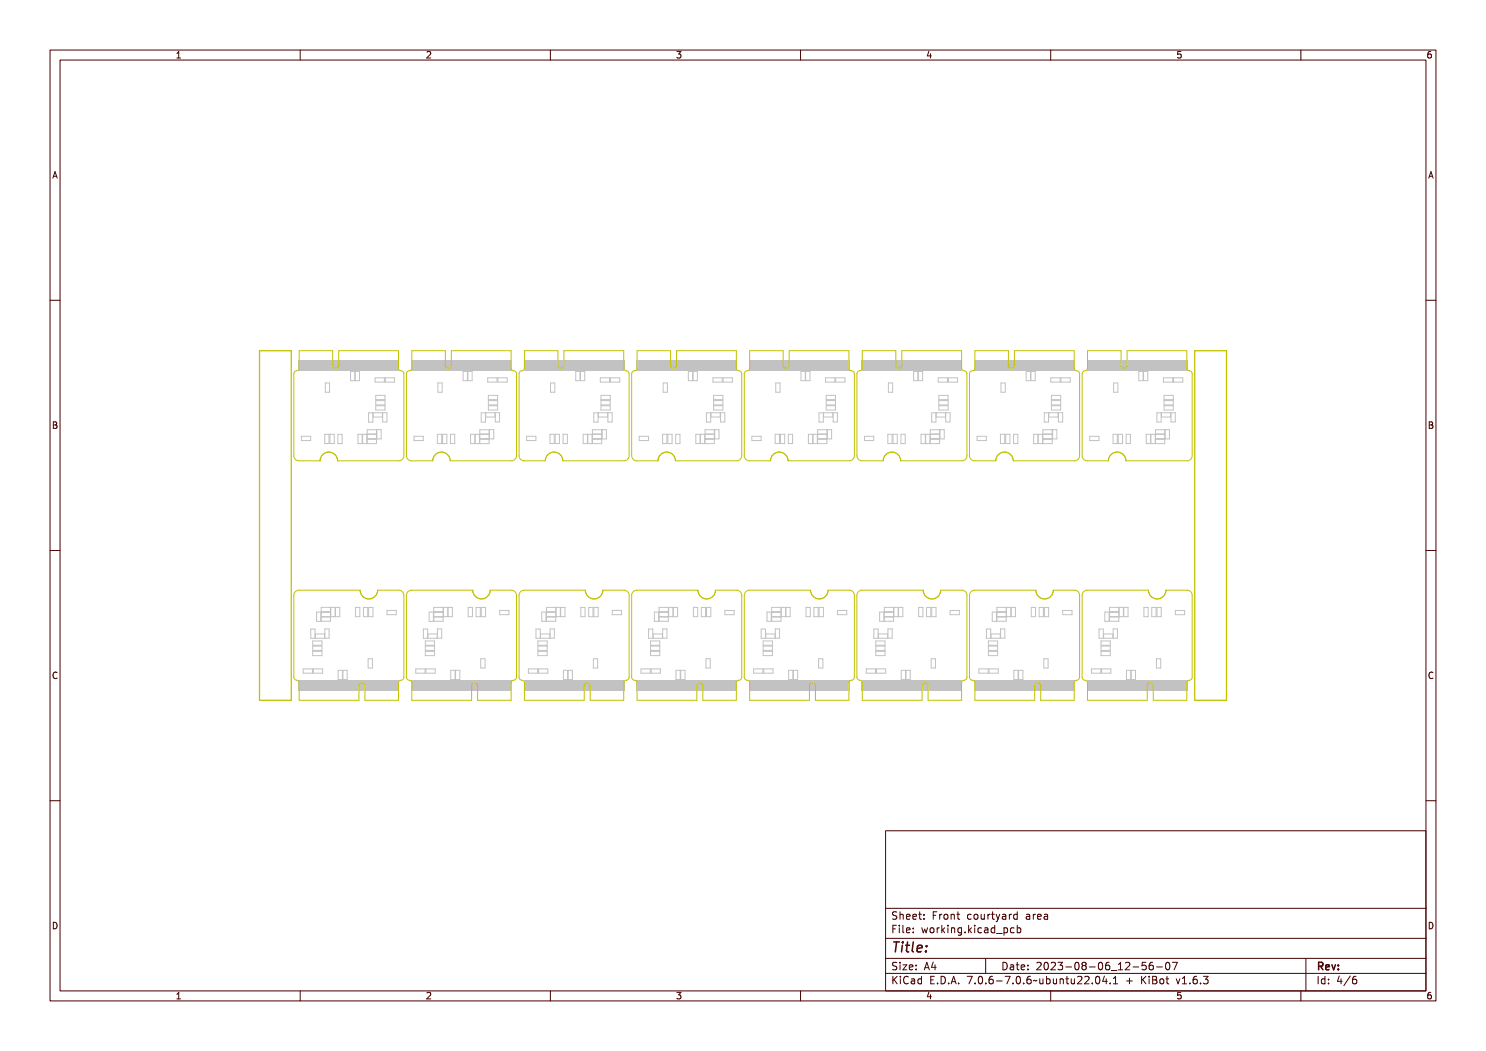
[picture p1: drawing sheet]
<svg xmlns="http://www.w3.org/2000/svg" width="297mm" height="210mm" viewBox="0 0 297 210" stroke-linecap="round" stroke-linejoin="round" font-family="sans-serif">
<defs><g id="words">
<text font-size="2.7" fill="#480000" x="178" y="190.3">Title:</text>
<g font-size="2" fill="#480000">
<text x="178" y="183.7">Sheet: Front courtyard area</text>
<text x="178" y="186.5">File: working.kicad_pcb</text>
<text x="178" y="193.9">Size: A4</text>
<text x="178" y="196.6">KiCad E.D.A. 7.0.6-7.0.6~ubuntu22.04.1 + KiBot v1.6.3</text>
<text x="200" y="193.9">Date: 2023-08-06_12-56-07</text>
<text x="263" y="196.6">Id: 4/6</text>
<text x="263" y="193.9">Rev:</text>
</g>
<g font-size="1.7" fill="#480000">
<text x="35" y="11.7">1</text>
<text x="85" y="11.7">2</text>
<text x="135" y="11.7">3</text>
<text x="185" y="11.7">4</text>
<text x="235" y="11.7">5</text>
<text x="285" y="11.7">6</text>
<text x="10.5" y="35.7">A</text>
<text x="285.5" y="35.7">A</text>
<text x="10.5" y="85.6">B</text>
<text x="285.5" y="85.6">B</text>
<text x="10.5" y="135.7">C</text>
<text x="285.5" y="135.7">C</text>
<text x="10.5" y="185.6">D</text>
<text x="285.5" y="185.6">D</text>
<text x="35" y="199.7">1</text>
<text x="85" y="199.7">2</text>
<text x="135" y="199.7">3</text>
<text x="185" y="199.7">4</text>
<text x="235" y="199.7">5</text>
<text x="285" y="199.7">6</text>
</g>
</g></defs>
<g fill="none" stroke="#c2c2c2" stroke-width=".2">
<path d="M87.5 76.5h.9v1.9h-.9zM122 75.5h1.9v.8h-1.9zM144.5 75.5h1.9v.8h-1.9zM75.1 81.1h1.8v.8h-1.8zM82.7 87.2h1.9v.8h-1.9zM95 86.8h.8v1.8h-.8zM132.4 86.8h.9v1.8h-.9zM142.1 82.5h1.8v.8h-1.8zM232.7 80.1h1.8v.8h-1.8zM62.5 129.1h1.8v.9h-1.8zM62.5 130.2h1.8v.8h-1.8zM63 126.7h1.9v.8h-1.9z"/>
<path d="M67.6 133.9h.8v1.9h-.8zM68.5 133.9h.9v1.9h-.9zM71.1 121.4h.8v1.8h-.8zM72.6 121.4h.9v1.8h-.9zM83.1 133.7h1.9v.8h-1.9zM85.1 133.7h1.9v.8h-1.9zM116.1 121.4h.8v1.8h-.8zM117.7 121.4h.8v1.8h-.8zM130.1 133.7h1.9v.8h-1.9zM130.5 126.7h1.9v.8h-1.9zM141.2 121.4h.9v1.8h-.9zM162.7 121.4h.8v1.8h-.8z"/>
<path d="M163.6 131.6h.9v1.9h-.9zM175 128.1h1.9v.8h-1.9zM183.6 121.4h.9v1.8h-.9zM186.1 131.6h.9v1.9h-.9zM207.7 121.4h.8v1.8h-.8zM219.7 125.7h.8v1.8h-.8zM220.1 128.1h1.8v.8h-1.8z"/>
</g>
<path d="M104.7 135.9h20v2h-20z" fill-rule="evenodd" fill="#c2c2c2"/>
<g fill="none" stroke="#c2c2c2" stroke-width=".2">
<path d="M75.1 79h1.8v.9h-1.8zM97.5 75.5h1.8v.8h-1.8zM155 76.5h.9v1.9h-.9zM160.1 74.2h.8v1.9h-.8zM182.6 74.2h.9v1.9h-.9zM210 75.5h1.9v.8h-1.9zM222.6 76.5h.8v1.9h-.8zM232.5 75.5h1.9v.8h-1.9zM60.2 87.2h1.9v.8h-1.9zM66 86.8h.8v1.8h-.8zM71.5 86.8h.9v1.8h-.9zM72.5 86.8h.8v1.8h-.8z"/>
<path d="M73.4 85.9h1.8v.8h-1.8zM73.4 86.8h1.8v.8h-1.8zM73.4 87.8h1.8v.8h-1.8zM96.2 82.5h.8v1.8h-.8zM105.3 87.2h1.8v.8h-1.8zM109.9 86.8h.9v1.8h-.9zM118.4 86.8h1.9v.8h-1.9zM119.6 82.5h1.8v.8h-1.8zM120.3 85.9h.9v1.8h-.9zM142.6 81.1h1.9v.8h-1.9zM150.3 87.2h1.8v.8h-1.8zM163.4 86.8h1.9v.8h-1.9z"/>
<path d="M165.4 85.9h.8v1.8h-.8zM172.8 87.2h1.8v.8h-1.8zM177.4 86.8h.9v1.8h-.9zM184.1 86.8h.8v1.8h-.8zM187.6 80.1h1.9v.8h-1.9zM187.9 85.9h.8v1.8h-.8zM189 82.5h.9v1.8h-.9zM195.3 87.2h1.8v.8h-1.8zM202.6 86.8h.8v1.8h-.8zM207.5 86.8h.9v1.8h-.9zM208.4 87.8h1.9v.8h-1.9zM210.1 81.1h1.9v.8h-1.9z"/>
<path d="M222.5 86.8h.8v1.8h-.8zM231.2 82.5h.9v1.8h-.9zM232.9 85.9h.8v1.8h-.8zM234 82.5h.9v1.8h-.9zM60.6 133.7h1.8v.8h-1.8zM62.1 125.7h.9v1.8h-.9zM64.2 122.4h1.9v.8h-1.9zM85 129.1h1.9v.9h-1.9zM85.8 122.3h.8v1.9h-.8zM87.4 125.7h.9v1.8h-.9zM89.6 121.4h.8v1.8h-.8zM90.1 133.9h.8v1.9h-.8z"/>
<path d="M96.1 131.6h.8v1.9h-.8zM107.6 133.7h1.9v.8h-1.9zM109.2 121.4h1.9v.8h-1.9zM112.6 133.9h.9v1.9h-.9zM118.7 121.4h.9v1.8h-.9zM128.1 133.7h1.9v.8h-1.9zM131.7 122.4h1.9v.8h-1.9zM131.7 123.3h1.9v.8h-1.9zM133.6 121.4h.9v1.8h-.9zM134.6 121.4h.8v1.8h-.8zM138.6 121.4h.8v1.8h-.8zM141.1 131.6h.9v1.9h-.9z"/>
<path d="M150.6 133.7h1.9v.8h-1.9zM152.5 129.1h1.9v.9h-1.9zM153.1 126.7h1.8v.8h-1.8zM154.2 121.4h1.9v.8h-1.9zM155 125.7h.8v1.8h-.8zM157.6 133.9h.9v1.9h-.9zM167.4 122h1.8v.8h-1.8zM175.2 133.7h1.8v.8h-1.8zM176.7 123.3h1.9v.8h-1.9zM179.6 121.4h.8v1.8h-.8zM180.1 133.9h.9v1.9h-.9zM206.1 121.4h.9v1.8h-.9z"/>
<path d="M212.4 122h1.9v.8h-1.9zM220.1 129.1h1.8v.9h-1.8zM220.1 130.2h1.8v.8h-1.8zM220.6 126.7h1.8v.8h-1.8zM221.8 123.3h1.8v.8h-1.8zM226.1 133.9h.8v1.9h-.8zM230.2 121.4h.9v1.8h-.9zM231.1 131.6h.9v1.9h-.9z"/>
</g>
<path d="M172.3 135.9h20v2h-20z" fill-rule="evenodd" fill="#c2c2c2"/>
<path d="M183.5 74.2h.9v1.9h-.9zM121.5 82.5h.9v1.8h-.9zM210.4 85.9h.8v1.8h-.8zM64.2 123.3h1.9v.8h-1.9zM86.7 121.4h1.9v.8h-1.9zM107.5 128.1h1.9v.8h-1.9zM112.1 121.4h.8v1.8h-.8z" fill="none" stroke="#c2c2c2" stroke-width=".2"/>
<path d="M59.7 72.1h20v2h-20z" fill-rule="evenodd" fill="#c2c2c2"/>
<path d="M187.6 79h1.9v.9h-1.9zM234.6 75.5h1.8v.8h-1.8zM180.1 86.8h.8v1.8h-.8zM211.5 82.5h.9v1.8h-.9zM225.1 86.8h.8v1.8h-.8zM63.3 122.3h.8v1.9h-.8zM129.6 125.7h.9v1.8h-.9zM198.1 126.7h1.8v.8h-1.8zM225.1 133.9h.9v1.9h-.9z" fill="none" stroke="#c2c2c2" stroke-width=".2"/>
<path d="M127.2 135.9h20v2h-20z" fill-rule="evenodd" fill="#c2c2c2"/>
<path d="M67.5 86.8h.9v1.8h-.9zM87.4 86.8h.9v1.8h-.9zM88.5 86.8h.8v1.8h-.8zM139.1 86.8h.8v1.8h-.8zM185.9 86.8h1.9v.8h-1.9zM108.3 122.3h.8v1.9h-.8zM113.6 133.9h.8v1.9h-.8zM163.7 121.4h.9v1.8h-.9zM197.5 129.1h1.9v.9h-1.9zM202.1 121.4h.9v1.8h-.9z" fill="none" stroke="#c2c2c2" stroke-width=".2"/>
<path d="M172.3 72.1h20v2h-20z" fill-rule="evenodd" fill="#c2c2c2"/>
<g fill="none" stroke="#c2c2c2" stroke-width=".2">
<path d="M71 74.2h.9v1.9h-.9zM75 75.5h1.8v.8h-1.8zM92.6 74.2h.8v1.9h-.8zM116 74.2h.9v1.9h-.9zM120.1 79h1.9v.9h-1.9zM137.6 74.2h.8v1.9h-.8zM142.6 79h1.9v.9h-1.9zM165 75.5h1.9v.8h-1.9zM187.5 75.5h1.9v.8h-1.9zM189.5 75.5h1.9v.8h-1.9zM200.1 76.5h.8v1.9h-.8zM210.1 79h1.9v.9h-1.9z"/>
<path d="M227.6 74.2h.9v1.9h-.9zM228.6 74.2h.8v1.9h-.8zM73.7 82.5h.8v1.8h-.8zM75.3 85.9h.9v1.8h-.9zM76.5 82.5h.8v1.8h-.8zM95.9 85.9h1.9v.8h-1.9zM118.4 87.8h1.9v.8h-1.9zM118.7 82.5h.8v1.8h-.8zM127.8 87.2h1.8v.8h-1.8zM140.9 85.9h1.9v.8h-1.9zM142.9 85.9h.8v1.8h-.8zM154.9 86.8h.9v1.8h-.9z"/>
<path d="M163.4 87.8h1.9v.8h-1.9zM163.4 85.9h1.9v.8h-1.9zM165.1 80.1h1.9v.8h-1.9zM165.1 81.1h1.9v.8h-1.9zM178.5 86.8h.8v1.8h-.8zM186.2 82.5h.9v1.8h-.9zM187.6 81.1h1.9v.8h-1.9zM200 86.8h.8v1.8h-.8zM217.8 87.2h1.8v.8h-1.8zM229.1 86.8h.8v1.8h-.8zM232.1 82.5h1.9v.8h-1.9zM66.1 121.4h.9v1.8h-.9z"/>
<path d="M73.6 131.6h.8v1.9h-.8zM77.4 122h1.8v.8h-1.8zM88.6 121.4h.9v1.8h-.9zM107.5 129.1h1.9v.9h-1.9zM107.5 130.2h1.9v.8h-1.9zM130 128.1h1.9v.8h-1.9zM130 129.1h1.9v.9h-1.9zM131.7 121.4h1.9v.8h-1.9zM132.5 125.7h.8v1.8h-.8zM140.2 121.4h.8v1.8h-.8zM144.9 122h1.8v.8h-1.8zM154.2 123.3h1.9v.8h-1.9z"/>
<path d="M175 129.1h1.9v.9h-1.9zM175.8 122.3h.9v1.9h-.9zM177.5 125.7h.8v1.8h-.8zM186.2 121.4h.9v1.8h-.9zM197.2 125.7h.8v1.8h-.8zM197.7 133.7h1.8v.8h-1.8zM198.3 122.3h.9v1.9h-.9zM199.3 123.3h1.8v.8h-1.8zM208.7 121.4h.9v1.8h-.9zM218.1 133.7h1.9v.8h-1.9zM221.8 122.4h1.8v.8h-1.8zM222.5 125.7h.8v1.8h-.8z"/>
<path d="M223.7 121.4h.8v1.8h-.8zM234.9 122h1.9v.8h-1.9z"/>
</g>
<path d="M59.7 135.9h20v2h-20z" fill-rule="evenodd" fill="#c2c2c2"/>
<path d="M65 76.5h.9v1.9h-.9zM75.1 80.1h1.8v.8h-1.8zM130.8 122.3h.8v1.9h-.8zM231.2 121.4h.9v1.8h-.9z" fill="none" stroke="#c2c2c2" stroke-width=".2"/>
<path d="M217.3 72.1h20v2h-20z" fill-rule="evenodd" fill="#c2c2c2"/>
<g fill="none" stroke="#c2c2c2" stroke-width=".2">
<path d="M115.1 74.2h.8v1.9h-.8zM142.5 75.5h1.8v.8h-1.8zM185.9 87.8h1.9v.8h-1.9zM201 86.8h.9v1.8h-.9zM223.5 86.8h.9v1.8h-.9zM67.1 121.4h.8v1.8h-.8zM108 126.7h1.9v.8h-1.9zM111.1 121.4h.9v1.8h-.9zM152.1 125.7h.9v1.8h-.9zM153.3 122.3h.9v1.9h-.9zM154.2 122.4h1.9v.8h-1.9zM158.6 133.9h.8v1.9h-.8z"/>
<path d="M181.1 133.9h.8v1.9h-.8zM189.9 122h1.8v.8h-1.8z"/>
</g>
<path d="M82.2 72.1h20v2h-20z" fill-rule="evenodd" fill="#c2c2c2"/>
<path d="M99 82.5h.8v1.8h-.8z" fill="none" stroke="#c2c2c2" stroke-width=".2"/>
<path d="M127.2 72.1h20v2h-20z" fill-rule="evenodd" fill="#c2c2c2"/>
<g fill="none" stroke="#c2c2c2" stroke-width=".2">
<path d="M77 75.5h1.9v.8h-1.9zM205.1 74.2h.9v1.9h-.9zM64.9 86.8h.9v1.8h-.9zM111 86.8h.8v1.8h-.8zM133.5 86.8h.8v1.8h-.8zM163.7 82.5h.9v1.8h-.9zM208.7 82.5h.9v1.8h-.9zM85 130.2h1.9v.8h-1.9zM130 130.2h1.9v.8h-1.9zM174.6 125.7h.9v1.8h-.9zM175.6 126.7h1.8v.8h-1.8zM178.7 121.4h.8v1.8h-.8z"/>
<path d="M197.5 130.2h1.9v.8h-1.9zM199.3 121.4h1.8v.8h-1.8zM228.6 121.4h.9v1.8h-.9z"/>
</g>
<path d="M217.3 135.9h20v2h-20z" fill-rule="evenodd" fill="#c2c2c2"/>
<g fill="none" stroke="#c2c2c2" stroke-width=".2">
<path d="M110 76.5h.9v1.9h-.9zM167 75.5h1.9v.8h-1.9zM177.6 76.5h.8v1.9h-.8zM206.1 74.2h.8v1.9h-.8zM142.6 80.1h1.9v.8h-1.9zM230.9 86.8h1.9v.8h-1.9zM230.9 87.8h1.9v.8h-1.9zM62.6 133.7h1.9v.8h-1.9zM86.7 123.3h1.9v.8h-1.9zM91 133.9h.9v1.9h-.9zM96.2 121.4h.8v1.8h-.8zM109.2 122.4h1.9v.8h-1.9z"/>
<path d="M161.1 121.4h.9v1.8h-.9zM173.1 133.7h1.9v.8h-1.9zM203.6 133.9h.8v1.9h-.8z"/>
</g>
<path d="M194.8 135.9h20v2h-20z" fill-rule="evenodd" fill="#c2c2c2"/>
<path d="M116.6 86.8h.8v1.8h-.8zM120.1 81.1h1.9v.8h-1.9zM185 86.8h.9v1.8h-.9zM135.1 133.9h.9v1.9h-.9z" fill="none" stroke="#c2c2c2" stroke-width=".2"/>
<path d="M104.7 72.1h20v2h-20z" fill-rule="evenodd" fill="#c2c2c2"/>
<g fill="none" stroke="#c2c2c2" stroke-width=".2">
<path d="M138.5 74.2h.9v1.9h-.9zM212.1 75.5h1.8v.8h-1.8zM94 86.8h.9v1.8h-.9zM95.9 86.8h1.9v.8h-1.9zM97.6 80.1h1.9v.8h-1.9zM118.4 85.9h1.9v.8h-1.9zM135.1 86.8h.8v1.8h-.8zM140.9 87.8h1.9v.8h-1.9zM141.2 82.5h.8v1.8h-.8zM210.1 80.1h1.9v.8h-1.9zM230 86.8h.9v1.8h-.9zM64.9 125.7h.9v1.8h-.9z"/>
<path d="M85.5 126.7h1.9v.8h-1.9zM93.6 121.4h.8v1.8h-.8zM95.1 121.4h.9v1.8h-.9zM107.1 125.7h.9v1.8h-.9zM109.2 123.3h1.9v.8h-1.9zM118.6 131.6h.8v1.9h-.8zM136.1 133.9h.8v1.9h-.8zM156.2 121.4h.8v1.8h-.8zM176.7 122.4h1.9v.8h-1.9z"/>
</g>
<path d="M149.8 72.1h20v2h-20z" fill-rule="evenodd" fill="#c2c2c2"/>
<path d="M232.7 79h1.8v.9h-1.8zM84.6 125.7h.9v1.8h-.9zM152.5 130.2h1.9v.8h-1.9z" fill="none" stroke="#c2c2c2" stroke-width=".2"/>
<path d="M82.2 135.9h20v2h-20z" fill-rule="evenodd" fill="#c2c2c2"/>
<path d="M97.6 79h1.9v.9h-1.9zM132.5 76.5h.9v1.9h-.9zM209.6 82.5h1.9v.8h-1.9zM109.9 125.7h.9v1.8h-.9zM199.3 122.4h1.8v.8h-1.8z" fill="none" stroke="#c2c2c2" stroke-width=".2"/>
<path d="M194.8 72.1h20v2h-20z" fill-rule="evenodd" fill="#c2c2c2"/>
<path d="M232.7 81.1h1.8v.8h-1.8z" fill="none" stroke="#c2c2c2" stroke-width=".2"/>
<path d="M149.8 135.9h20v2h-20z" fill-rule="evenodd" fill="#c2c2c2"/>
<g fill="none" stroke="#c2c2c2" stroke-width=".2">
<path d="M70.1 74.2h.8v1.9h-.8zM93.5 74.2h.9v1.9h-.9zM99.5 75.5h1.9v.8h-1.9zM120 75.5h1.8v.8h-1.8zM161 74.2h.9v1.9h-.9zM165.1 79h1.9v.9h-1.9zM74.6 82.5h1.8v.8h-1.8zM90 86.8h.9v1.8h-.9zM95.9 87.8h1.9v.8h-1.9zM97.1 82.5h1.8v.8h-1.8zM97.6 81.1h1.9v.8h-1.9zM97.8 85.9h.9v1.8h-.9z"/>
<path d="M112.5 86.8h.9v1.8h-.9zM117.5 86.8h.8v1.8h-.8zM120.1 80.1h1.9v.8h-1.9zM140 86.8h.8v1.8h-.8zM140.9 86.8h1.9v.8h-1.9zM144 82.5h.9v1.8h-.9zM156 86.8h.8v1.8h-.8zM157.6 86.8h.8v1.8h-.8zM161.6 86.8h.8v1.8h-.8zM162.5 86.8h.9v1.8h-.9zM164.6 82.5h1.9v.8h-1.9zM166.5 82.5h.9v1.8h-.9z"/>
<path d="M185.9 85.9h1.9v.8h-1.9zM187.1 82.5h1.9v.8h-1.9zM206.6 86.8h.8v1.8h-.8zM208.4 85.9h1.9v.8h-1.9zM208.4 86.8h1.9v.8h-1.9zM230.9 85.9h1.9v.8h-1.9zM62.5 128.1h1.8v.8h-1.8zM64.2 121.4h1.9v.8h-1.9zM73.7 121.4h.8v1.8h-.8zM85 128.1h1.9v.8h-1.9zM86.7 122.4h1.9v.8h-1.9zM99.9 122h1.8v.8h-1.8z"/>
<path d="M105.6 133.7h1.9v.8h-1.9zM122.4 122h1.8v.8h-1.8zM152.5 128.1h1.9v.8h-1.9zM152.7 133.7h1.8v.8h-1.8zM157.1 121.4h.8v1.8h-.8zM175 130.2h1.9v.8h-1.9zM176.7 121.4h1.9v.8h-1.9zM185.2 121.4h.8v1.8h-.8zM195.6 133.7h1.9v.8h-1.9zM197.5 128.1h1.9v.8h-1.9zM200 125.7h.8v1.8h-.8zM201.2 121.4h.8v1.8h-.8z"/>
<path d="M202.6 133.9h.9v1.9h-.9zM208.6 131.6h.9v1.9h-.9zM220.2 133.7h1.8v.8h-1.8zM220.8 122.3h.9v1.9h-.9zM221.8 121.4h1.8v.8h-1.8zM224.6 121.4h.9v1.8h-.9z"/>
</g>
<g fill="none" stroke="#c2c200" stroke-width=".2">
<path d="M59.8 70.1h6.7v2.9a.6 .6 0 0 0 .6 .6 .6 .6 0 0 0 .6-.6v-2.9h11.9v3.5a.63 .63 0 0 0 .8 .5l.3 .6v16.4a1.03 1.03 0 0 1-1 1h-12.2a1.75 1.75 0 0 0-1.8-1.8 1.75 1.75 0 0 0-1.7 1.8h-4.3a1.03 1.03 0 0 1-1-1v-16.4a.76 .76 0 0 1 .9-.7l.2-.4zM82.3 70.1h6.7v2.9a.6 .6 0 0 0 .6 .6 .6 .6 0 0 0 .6-.6v-2.9h12v3.5a.64 .64 0 0 0 .7 .5l.3 .6v16.4a1.02 1.02 0 0 1-1 1h-12.2a1.75 1.75 0 0 0-1.8-1.8 1.75 1.75 0 0 0-1.7 1.8h-4.3a1.03 1.03 0 0 1-1-1v-16.4a.76 .76 0 0 1 .9-.7l.2-.4zM104.8 70.1h6.7v2.9a.6 .6 0 0 0 .6 .6 .6 .6 0 0 0 .6-.6v-2.9h12v3.5a.63 .63 0 0 0 .7 .5l.3 .6v16.4a1.03 1.03 0 0 1-1 1h-12.2a1.75 1.75 0 0 0-1.8-1.8 1.75 1.75 0 0 0-1.7 1.8h-4.3a1.03 1.03 0 0 1-1-1v-16.4a.76 .76 0 0 1 .9-.7l.2-.4zM127.3 70.1h6.7v2.9a.6 .6 0 0 0 .6 .6 .6 .6 0 0 0 .6-.6v-2.9h12v3.5a.64 .64 0 0 0 .7 .5l.3 .6v16.4a1.02 1.02 0 0 1-1 1h-12.2a1.75 1.75 0 0 0-1.8-1.8 1.75 1.75 0 0 0-1.7 1.8h-4.3a1.02 1.02 0 0 1-1-1v-16.4a.76 .76 0 0 1 .9-.7l.2-.4zM149.8 70.1h6.7v2.9a.6 .6 0 0 0 .6 .6 .6 .6 0 0 0 .6-.6v-2.9h12v3.5a.63 .63 0 0 0 .7 .5l.4 .6v16.4a1.03 1.03 0 0 1-1 1h-12.3a1.75 1.75 0 0 0-1.7-1.8 1.75 1.75 0 0 0-1.8 1.8h-4.2a1.03 1.03 0 0 1-1-1v-16.4a.76 .76 0 0 1 .8-.7l.2-.4zM172.3 70.1h6.7v2.9a.6 .6 0 0 0 .6 .6 .6 .6 0 0 0 .6-.6v-2.9h12v3.5a.64 .64 0 0 0 .7 .5l.4 .6v16.4a1.02 1.02 0 0 1-1 1h-12.3a1.75 1.75 0 0 0-1.7-1.8 1.75 1.75 0 0 0-1.8 1.8h-4.2a1.02 1.02 0 0 1-1-1v-16.4a.76 .76 0 0 1 .8-.7l.2-.4zM194.8 70.1h6.7v2.9a.6 .6 0 0 0 .6 .6 .6 .6 0 0 0 .6-.6v-2.9h12v3.5a.63 .63 0 0 0 .7 .5l.4 .6v16.4a1.03 1.03 0 0 1-1 1h-12.3a1.75 1.75 0 0 0-1.7-1.8 1.75 1.75 0 0 0-1.8 1.8h-4.2a1.03 1.03 0 0 1-1-1v-16.4a.76 .76 0 0 1 .8-.7l.2-.4zM217.4 70.1h6.7v2.9a.6 .6 0 0 0 .6 .6 .6 .6 0 0 0 .6-.6v-2.9h11.9v3.5a.64 .64 0 0 0 .7 .5l.4 .6v16.4a1.03 1.03 0 0 1-1 1h-12.3a1.75 1.75 0 0 0-1.7-1.8 1.75 1.75 0 0 0-1.8 1.8h-4.2a1.02 1.02 0 0 1-1-1v-16.4a.76 .76 0 0 1 .8-.7l.3-.4zM59 118.2l.7-.3h12.3a1.75 1.75 0 0 0 1.7 1.8 1.75 1.75 0 0 0 1.8-1.8h4.2a1.03 1.03 0 0 1 1 1v16.4a.76 .76 0 0 1-.8 .7l-.3 .4v3.5h-6.7v-2.9a.6 .6 0 0 0-.6-.6 .6 .6 0 0 0-.6 .6v2.9h-11.9v-3.5a.63 .63 0 0 0-.7-.5l-.4-.6v-16.4zM81.5 118.2l.7-.3h12.3a1.75 1.75 0 0 0 1.7 1.8 1.75 1.75 0 0 0 1.8-1.8h4.2a1.02 1.02 0 0 1 1 1v16.4a.76 .76 0 0 1-.8 .7l-.2 .4v3.5h-6.7v-2.9a.6 .6 0 0 0-.6-.6 .6 .6 0 0 0-.6 .6v2.9h-12v-3.5a.64 .64 0 0 0-.7-.5l-.4-.6v-16.4zM104 118.2l.7-.3h12.3a1.75 1.75 0 0 0 1.7 1.8 1.75 1.75 0 0 0 1.8-1.8h4.2a1.03 1.03 0 0 1 1 1v16.4a.76 .76 0 0 1-.8 .7l-.2 .4v3.5h-6.7v-2.9a.6 .6 0 0 0-.6-.6 .6 .6 0 0 0-.6 .6v2.9h-12v-3.5a.63 .63 0 0 0-.7-.5l-.4-.6v-16.4zM126.5 118.2l.7-.3h12.3a1.75 1.75 0 0 0 1.7 1.8 1.75 1.75 0 0 0 1.8-1.8h4.2a1.03 1.03 0 0 1 1 1v16.4a.76 .76 0 0 1-.8 .7l-.2 .4v3.5h-6.7v-2.9a.6 .6 0 0 0-.6-.6 .6 .6 0 0 0-.6 .6v2.9h-12v-3.5a.63 .63 0 0 0-.7-.5l-.4-.6v-16.4z"/>
<path d="M149.1 118.2l.7-.3h12.2a1.75 1.75 0 0 0 1.8 1.8 1.75 1.75 0 0 0 1.7-1.8h4.3a1.03 1.03 0 0 1 1 1v16.4a.76 .76 0 0 1-.9 .7l-.2 .4v3.5h-6.7v-2.9a.6 .6 0 0 0-.6-.6 .6 .6 0 0 0-.6 .6v2.9h-12v-3.5a.63 .63 0 0 0-.7-.5l-.3-.6v-16.4zM171.6 118.2l.7-.3h12.2a1.75 1.75 0 0 0 1.8 1.8 1.75 1.75 0 0 0 1.7-1.8h4.3a1.02 1.02 0 0 1 1 1v16.4a.76 .76 0 0 1-.9 .7l-.2 .4v3.5h-6.7v-2.9a.6 .6 0 0 0-.6-.6 .6 .6 0 0 0-.6 .6v2.9h-12v-3.5a.64 .64 0 0 0-.7-.5l-.3-.6v-16.4zM194.1 118.2l.7-.3h12.2a1.75 1.75 0 0 0 1.8 1.8 1.75 1.75 0 0 0 1.7-1.8h4.3a1.03 1.03 0 0 1 1 1v16.4a.76 .76 0 0 1-.9 .7l-.2 .4v3.5h-6.7v-2.9a.6 .6 0 0 0-.6-.6 .6 .6 0 0 0-.6 .6v2.9h-12v-3.5a.63 .63 0 0 0-.7-.5l-.3-.6v-16.4zM216.6 118.2l.7-.3h12.2a1.75 1.75 0 0 0 1.8 1.8 1.75 1.75 0 0 0 1.7-1.8h4.3a1.03 1.03 0 0 1 1 1v16.4a.76 .76 0 0 1-.9 .7l-.2 .4v3.5h-6.7v-2.9a.6 .6 0 0 0-.6-.6 .6 .6 0 0 0-.6 .6v2.9h-11.9v-3.5a.63 .63 0 0 0-.8-.5l-.3-.6v-16.4z"/>
</g>
<path d="M51.9 70.1h6.3v69.8h-6.3zM238.8 70.1h6.3v69.8h-6.3z" fill="none" stroke="#c2c200" stroke-width=".25"/>
<g fill="none" stroke="#480000" stroke-width=".2">
<path d="M10 10h277v190h-277zM12 12h273v186h-273zM60 10v2M110 10v2M160 10v2M210 10v2M260 10v2M10 60h2M285 60h2M10 110h2M285 110h2M10 160h2"/>
<path d="M285 160h2M177 166h108v32h-108zM60 198v2M110 198v2M160 198v2M177 181.5h108M177 187.5h108M177 191.5h108M177 194.5h108M178.1 195.2h.2v.6l.6-.6h.3l-.6 .6 .6 .8h-.2l-.5-.7-.2 .2v.5h-.2zM178.2 185h.9v.2h-.7v.4h.6v.2h-.6v.7h-.2zM178.3 182.4l.5-.1h.2v.2a.31 .31 0 0 0-.5-.1 .31 .31 0 0 0 0 .5 .5 .5 0 0 1 .6 .6 .5 .5 0 0 1-.8 .2l-.1-.2a.34 .34 0 0 0 .4 .1 .34 .34 0 0 0 .1-.5 .47 .47 0 0 1-.5-.2 .47 .47 0 0 1 .1-.5z"/>
<path d="M178.3 192.5l.5-.1h.2v.2a.31 .31 0 0 0-.5-.1 .31 .31 0 0 0 0 .5 .5 .5 0 0 1 .6 .6 .5 .5 0 0 1-.8 .2l-.1-.2a.34 .34 0 0 0 .4 .1 .34 .34 0 0 0 .1-.5 .47 .47 0 0 1-.5-.2 .47 .47 0 0 1 .1-.5zM179.4 182.2h.2v.6a.35 .35 0 0 1 .4-.1 .35 .35 0 0 1 .2 .4v.6h-.2v-.8h-.4v.8h-.2zM179.5 185.4h.4v.9h.4v.2h-.9v-.2h.3v-.8h-.2zM179.5 192.8h.4v.9h.4v.1h-.9v-.1h.3v-.8h-.2zM179.5 195.6h.4v.9h.4v.1h-.9v-.1h.3v-.8h-.2zM179.7 184.9h.2v.3h-.2zM179.7 192.3h.2v.3h-.2zM179.7 195.1h.2v.3h-.2zM180.6 184.9h.4v1.3l.4 .1v.2l-.5-.2v-1.2h-.3zM180.6 192.8h.8l-.6 .9h.6v.1h-.8l.6-.9h-.6zM180.7 182.8l.1-.1a.49 .49 0 0 1 .5 0 .49 .49 0 0 1 .2 .5h-.8a.42 .42 0 0 0 .3 .4 .42 .42 0 0 0 .4-.1 .47 .47 0 0 1-.4 .3 .47 .47 0 0 1-.4-.3zM180.7 195.4a.4 .4 0 0 1 .4-.3 .4 .4 0 0 1 .4 .3 .56 .56 0 0 0-.8 .4 .56 .56 0 0 0 .5 .7l.3-.1a.43 .43 0 0 1-.5 .3 .43 .43 0 0 1-.4-.4v-.6z"/>
<path d="M180.8 182.9l.4-.1 .1 .3h-.6zM181.8 195.6l.3-.1a.43 .43 0 0 1 .5 .5v.6h-.1v-.1a.38 .38 0 0 1-.5 .2 .38 .38 0 0 1-.2-.5 .38 .38 0 0 1 .4-.2h.3a.35 .35 0 0 0-.3-.4 .35 .35 0 0 0-.4 .2zM181.9 182.8l.1-.1a.49 .49 0 0 1 .5 0 .49 .49 0 0 1 .2 .5h-.8a.42 .42 0 0 0 .3 .4 .42 .42 0 0 0 .5-.1 .47 .47 0 0 1-.5 .3 .47 .47 0 0 1-.4-.3zM181.9 185.5l.1-.1a.49 .49 0 0 1 .5 0 .49 .49 0 0 1 .2 .5h-.8a.42 .42 0 0 0 .3 .4 .42 .42 0 0 0 .5-.1 .47 .47 0 0 1-.5 .3 .47 .47 0 0 1-.4-.3zM181.9 192.9l.1-.1a.49 .49 0 0 1 .5 0 .49 .49 0 0 1 .2 .5h-.8a.42 .42 0 0 0 .3 .4 .42 .42 0 0 0 .5-.1 .47 .47 0 0 1-.5 .3 .47 .47 0 0 1-.4-.3zM182 196.2l.5-.1a.31 .31 0 0 1-.2 .4 .31 .31 0 0 1-.4-.1zM182 182.9l.4-.1 .1 .3h-.6zM182 185.6l.4-.1 .1 .3h-.6zM182 193l.4-.1 .1 .3h-.6zM183 195.7l.4-.2 .2 .2v-.6h.2v1.5h-.2v-.1a.42 .42 0 0 1-.5 .1 .42 .42 0 0 1-.2-.5zM183.2 195.8l.1-.1a.4 .4 0 0 1 .3 .4 .4 .4 0 0 1-.3 .4l-.2-.2zM183.2 182.3h.2v.4h.4v.1h-.4v.7l.4 .1v.1h-.4l-.1-.1-.1-.8h-.3v-.1h.3z"/>
<path d="M183.3 185.4h.2v.3h-.2zM183.3 186.2h.2v.3h-.2zM183.3 192.8h.2v.3h-.2zM183.3 193.6h.2v.2h-.2zM184.5 182.7h.2v.3h-.2zM184.5 183.5h.2v.2h-.2zM185.2 185.4h.2l.2 .8 .1-.5h.2l.2 .5 .1-.8h.2l-.2 1.1h-.2l-.2-.7-.2 .7h-.1zM185.4 195.2h.9v.2h-.7v.4h.6v.2h-.6v.5h.7v.1h-.9zM185.7 192.4h.2l.5 1.4h-.2l-.1-.3h-.5l-.1 .3h-.2zM185.8 192.6l.2 .7h-.4zM186.6 182.3h.9v.2h-.7v.4h.6v.2h-.6v.6h-.2zM186.8 185.6l.1-.1a.39 .39 0 0 1 .4 .4 .39 .39 0 0 1-.4 .4l-.1-.2z"/>
<path d="M186.9 196.4h.2v.2h-.2zM187.1 192.4h.2v.9h.2v.2h-.2v.3h-.2v-.3h-.6zM187.1 192.6v.7h-.4zM187.8 195.2a.76 .76 0 0 1 .9 .7 .76 .76 0 0 1-.9 .7zM188 195.4a.57 .57 0 0 1 .5 .5 .57 .57 0 0 1-.5 .6zM188 182.7h.2v.2v-.1a.29 .29 0 0 1 .3-.2 .29 .29 0 0 1 .3 .3 .37 .37 0 0 0-.5-.1 .37 .37 0 0 0-.1 .4v.5h-.2zM188 185.4h.2v.2v-.1a.29 .29 0 0 1 .3-.2 .29 .29 0 0 1 .3 .3 .37 .37 0 0 0-.5-.1 .37 .37 0 0 0-.1 .4v.6h-.2zM189.1 184.9h.1v.9l.5-.4h.2l-.4 .4 .5 .7h-.2l-.4-.6-.2 .1v.5h-.1zM189.2 182.9l.1-.1a.39 .39 0 0 1 .4 .4 .39 .39 0 0 1-.4 .4l-.1-.2zM189.3 196.4h.3v.2h-.3zM190.2 182.7h.2v.1a.35 .35 0 0 1 .4-.1 .35 .35 0 0 1 .3 .4v.6h-.2l-.1-.8h-.3l-.1 .8h-.2zM190.3 185.4h.4v.9h.4v.2h-.9v-.2h.4v-.8h-.3z"/>
<path d="M190.5 195.2h.3l.4 1.4h-.2l-.1-.3h-.5l-.1 .3h-.2zM190.6 184.9h.1v.3h-.1zM190.6 195.4l.2 .7h-.4zM191.4 185.4h.2v.1a.35 .35 0 0 1 .4-.1 .35 .35 0 0 1 .3 .4v.7h-.2l-.1-.9h-.3l-.1 .9h-.2zM191.7 182.3h.1v.4h.4v.1h-.4v.7l.4 .1v.1h-.4l-.1-.1v-.8h-.3v-.1h.3zM191.7 196.4h.3v.2h-.3zM192.7 185.5l.3-.2 .3 .2v-.1h.2v1a.53 .53 0 0 1-.8 .4v-.2a.36 .36 0 0 0 .4 .1 .36 .36 0 0 0 .2-.4l-.1 .1a.53 .53 0 0 1-.7-.3 .53 .53 0 0 1 .2-.6zM192.8 185.6l.1-.1a.39 .39 0 0 1 .4 .4 .39 .39 0 0 1-.4 .4l-.1-.2zM193.8 195.2h.9l-.5 1.4h-.2l.5-1.2h-.7zM194 182.8a.39 .39 0 0 1 .4-.2 .39 .39 0 0 1 .3 .3 .4 .4 0 0 0-.6 0 .4 .4 0 0 0 0 .6 .4 .4 0 0 0 .6 0 .45 .45 0 0 1-.6 .3 .45 .45 0 0 1-.3-.6zM194.1 186.2h.3v.3h-.3zM195.1 184.9h.2v.9l.4-.4h.3l-.5 .4 .5 .7h-.2l-.4-.6-.1 .1v.5h-.2z"/>
<path d="M195.2 182.9l.1-.1a.39 .39 0 0 1 .4 .4 .39 .39 0 0 1-.4 .4l-.1-.2zM195.3 196.4h.3v.2h-.3zM196.2 182.7h.2v.8l.2 .1 .3-.2v-.7h.2v1h-.2v-.1a.35 .35 0 0 1-.4 .2 .35 .35 0 0 1-.3-.5zM196.3 185.4h.5v.9h.3v.2h-.9v-.2h.4v-.8h-.3zM196.3 195.4a.57 .57 0 0 1 .7 0 .57 .57 0 0 1 .1 .8 .5 .5 0 0 1-.6 .5 .5 .5 0 0 1-.3-.8zM196.5 195.4a.61 .61 0 0 1 .4 1l-.1 .1a.61 .61 0 0 1-.4-1zM196.6 184.9h.2v.3h-.2zM197 191.5v3M197.6 185.5a.39 .39 0 0 1 .4-.2 .39 .39 0 0 1 .3 .3 .4 .4 0 0 0-.6 0 .4 .4 0 0 0 0 .6 .4 .4 0 0 0 .6 0 .45 .45 0 0 1-.6 .3 .45 .45 0 0 1-.3-.6zM197.6 182.7h.2v.2v-.1a.29 .29 0 0 1 .4-.2 .29 .29 0 0 1 .2 .3 .37 .37 0 0 0-.4-.1 .37 .37 0 0 0-.2 .4v.5h-.2zM197.7 196.4h.3v.2h-.3zM198.7 185.4l.2-.1a.43 .43 0 0 1 .6 .5v.7h-.2v-.2a.38 .38 0 0 1-.5 .2 .38 .38 0 0 1-.2-.5 .38 .38 0 0 1 .5-.2h.2a.35 .35 0 0 0-.3-.4 .35 .35 0 0 0-.3 .2z"/>
<path d="M198.7 195.4a.38 .38 0 0 1 .4-.3 .38 .38 0 0 1 .3 .3 .43 .43 0 0 0-.5 0 .43 .43 0 0 0-.1 .5 .46 .46 0 0 1 .7 .1 .46 .46 0 0 1-.2 .6 .46 .46 0 0 1-.7-.2zM198.8 186l.5-.1a.31 .31 0 0 1-.1 .4 .31 .31 0 0 1-.4-.1zM198.9 182.3h.2v.4h.4v.1h-.4v.7l.4 .1v.1h-.4l-.2-.1v-.8h-.3v-.1h.3zM199.8 182.7h.1l.4 .8 .3-.8h.2l-.3 .7a.68 .68 0 0 1-.7 .8l.4-.5zM199.9 185.5l.3-.2 .3 .2v-.6h.2v1.6h-.2v-.2a.42 .42 0 0 1-.5 .1 .42 .42 0 0 1-.2-.5zM200 196h.5v.2h-.5zM200 185.6l.1-.1a.39 .39 0 0 1 .4 .4 .39 .39 0 0 1-.4 .4l-.1-.2zM200.1 192.4a.76 .76 0 0 1 1 .7 .76 .76 0 0 1-1 .7zM200.3 192.6a.57 .57 0 0 1 .6 .5 .57 .57 0 0 1-.6 .6zM200.9 186.8l1.2 .1zM201 195.2h.9l-.5 1.4h-.2l.5-1.2h-.7zM201.1 182.7l.2-.1a.43 .43 0 0 1 .6 .5v.6h-.2v-.1a.38 .38 0 0 1-.5 .2 .38 .38 0 0 1-.2-.5 .38 .38 0 0 1 .5-.2h.2a.35 .35 0 0 0-.2-.4 .35 .35 0 0 0-.4 .2z"/>
<path d="M201.2 183.3l.5-.1a.31 .31 0 0 1-.1 .4 .31 .31 0 0 1-.4-.1zM201.4 192.8l.3-.1a.43 .43 0 0 1 .5 .5v.6h-.1v-.1a.38 .38 0 0 1-.5 .2 .38 .38 0 0 1-.2-.5 .38 .38 0 0 1 .4-.2h.3a.35 .35 0 0 0-.3-.4 .35 .35 0 0 0-.4 .2zM201.6 193.4l.5-.1a.31 .31 0 0 1-.2 .4 .31 .31 0 0 1-.4-.1zM202.2 185.4h.2v.1a.53 .53 0 0 1 .8 .3 .53 .53 0 0 1-.6 .7l-.2-.2v.6h-.2zM202.4 182.7h.2v.2l.1-.1a.29 .29 0 0 1 .3-.2 .29 .29 0 0 1 .2 .3 .37 .37 0 0 0-.4-.1 .37 .37 0 0 0-.2 .4v.5h-.2zM202.5 185.6l.1-.1a.4 .4 0 0 1 .4 .4 .4 .4 0 0 1-.4 .4l-.2-.2zM202.5 196.4h.3v.2h-.3zM202.8 192.4h.2v.4h.4v.1h-.4v.7l.4 .1v.1h-.4l-.2-.1v-.8h-.3v-.1h.3zM203.5 182.8l.3-.2 .3 .2v-.6h.2v1.5h-.2v-.1a.42 .42 0 0 1-.5 .1 .42 .42 0 0 1-.2-.5zM203.5 195.4a.57 .57 0 0 1 .8 0 .57 .57 0 0 1 0 .8 .5 .5 0 0 1-.6 .5 .5 .5 0 0 1-.3-.8zM203.6 185.5a.39 .39 0 0 1 .4-.2 .39 .39 0 0 1 .3 .3 .4 .4 0 0 0-.5 0 .4 .4 0 0 0 0 .6 .4 .4 0 0 0 .5 0 .45 .45 0 0 1-.6 .3 .45 .45 0 0 1-.2-.6zM203.6 182.9l.1-.1a.4 .4 0 0 1 .4 .4 .4 .4 0 0 1-.4 .4l-.1-.2z"/>
<path d="M203.7 195.4a.61 .61 0 0 1 .4 1l-.1 .1a.61 .61 0 0 1-.3-1zM203.9 192.9l.1-.1a.49 .49 0 0 1 .5 0 .49 .49 0 0 1 .2 .5h-.8a.42 .42 0 0 0 .3 .4 .42 .42 0 0 0 .5-.1 .47 .47 0 0 1-.5 .3 .47 .47 0 0 1-.4-.3zM204 193l.4-.1 .1 .3h-.6zM204.7 184.9h.1v.6a.53 .53 0 0 1 .8 .3 .53 .53 0 0 1-.6 .7l-.2-.2v.2h-.1zM204.9 185.6l.1-.1a.39 .39 0 0 1 .4 .4 .39 .39 0 0 1-.4 .4l-.1-.2zM204.9 196.4h.3v.2h-.3zM205.3 192.8h.2v.3h-.2zM205.3 193.6h.2v.2h-.2zM205.9 182.7l.3-.1a.43 .43 0 0 1 .5 .5v.6h-.2v-.1a.38 .38 0 0 1-.5 .2 .38 .38 0 0 1-.2-.5 .38 .38 0 0 1 .5-.2h.2a.35 .35 0 0 0-.2-.4 .35 .35 0 0 0-.4 .2zM205.9 195.4a.38 .38 0 0 1 .4-.3 .38 .38 0 0 1 .3 .3 .43 .43 0 0 0-.5 0 .43 .43 0 0 0-.1 .5 .46 .46 0 0 1 .7 .1 .46 .46 0 0 1-.2 .6 .46 .46 0 0 1-.6-.2zM206.1 183.3l.4-.1a.31 .31 0 0 1-.1 .4 .31 .31 0 0 1-.4-.1zM207 196l1-.1a.49 .49 0 0 1-.8 .1l-.2 .2z"/>
<path d="M207.2 182.7h.2v.2l.1-.1a.29 .29 0 0 1 .3-.2 .29 .29 0 0 1 .2 .3 .37 .37 0 0 0-.4-.1 .37 .37 0 0 0-.2 .4v.5h-.2zM207.4 192.5a.53 .53 0 0 1 .8 .1 .53 .53 0 0 1-.3 .7l-.3 .4h.7v.1h-.9l.3-.5a.4 .4 0 0 0 .3-.4 .4 .4 0 0 0-.3-.4l-.3 .2zM208.3 195.6h.1l.1 .8 .2 .1 .2-.2v-.7h.2v1h-.2v-.1a.35 .35 0 0 1-.4 .2 .35 .35 0 0 1-.2-.5zM208.3 182.8l.2-.1a.49 .49 0 0 1 .5 0 .49 .49 0 0 1 .2 .5h-.8a.42 .42 0 0 0 .3 .4 .42 .42 0 0 0 .4-.1 .47 .47 0 0 1-.4 .3 .47 .47 0 0 1-.4-.3zM208.5 182.9l.3-.1 .2 .3h-.6zM208.7 192.6a.57 .57 0 0 1 .7 0 .57 .57 0 0 1 .1 .8 .5 .5 0 0 1-.6 .5 .5 .5 0 0 1-.3-.8zM208.9 192.6a.61 .61 0 0 1 .3 1l-.1 .1a.61 .61 0 0 1-.3-1zM209.5 195.1h.2v.6a.53 .53 0 0 1 .7 .3 .53 .53 0 0 1-.6 .7l-.1-.2v.1h-.2zM209.5 182.7l.3-.1a.43 .43 0 0 1 .5 .5v.6h-.2v-.1a.38 .38 0 0 1-.5 .2 .38 .38 0 0 1-.2-.5 .38 .38 0 0 1 .5-.2h.2a.35 .35 0 0 0-.2-.4 .35 .35 0 0 0-.4 .2zM209.7 183.3l.4-.1a.31 .31 0 0 1-.1 .4 .31 .31 0 0 1-.4-.1zM209.7 195.8l.1-.1a.4 .4 0 0 1 .4 .4 .4 .4 0 0 1-.4 .4l-.1-.2zM209.8 192.5a.53 .53 0 0 1 .8 .1 .53 .53 0 0 1-.3 .7l-.3 .4h.7v.1h-.9l.3-.5a.4 .4 0 0 0 .3-.4 .4 .4 0 0 0-.3-.4l-.3 .2z"/>
<path d="M210 198v2M210.7 195.6h.2v.8l.2 .1 .2-.2v-.7h.2v1h-.2v-.1a.35 .35 0 0 1-.4 .2 .35 .35 0 0 1-.2-.5zM211 192.4a.46 .46 0 0 1 .6 0 .46 .46 0 0 1 .1 .6l-.1 .1a.47 .47 0 0 1 .2 .7 .47 .47 0 0 1-.7 0l-.1-.2a.35 .35 0 0 0 .5 .1 .35 .35 0 0 0 0-.5h-.3v-.2a.29 .29 0 0 0 .4-.1 .29 .29 0 0 0-.1-.4 .29 .29 0 0 0-.4 .1h-.1zM211.9 195.6h.2v.1a.35 .35 0 0 1 .4-.1 .35 .35 0 0 1 .2 .4v.6h-.2v-.8h-.4v.8h-.2zM212.4 193.2h.5v.2h-.5zM213.3 195.2h.2v.4h.4v.1h-.4v.7l.4 .1v.1h-.4l-.2-.1v-.8h-.3v-.1h.3zM213.5 192.6a.57 .57 0 0 1 .7 0 .57 .57 0 0 1 .1 .8 .5 .5 0 0 1-.6 .5 .5 .5 0 0 1-.3-.8zM213.7 192.6a.61 .61 0 0 1 .3 1v.1a.61 .61 0 0 1-.4-1zM214.3 195.6h.2v.8l.2 .1 .2-.2v-.7h.2v1h-.2v-.1a.35 .35 0 0 1-.4 .2 .35 .35 0 0 1-.2-.5zM214.7 192.5a.41 .41 0 0 1 .7-.1 .41 .41 0 0 1-.2 .7 .42 .42 0 0 1 .2 .6 .42 .42 0 0 1-.7 0 .42 .42 0 0 1 .2-.6l-.3-.2zM215.5 195.3a.53 .53 0 0 1 .8 .1 .53 .53 0 0 1-.3 .7l-.3 .4h.6v.1h-.9l.4-.5a.4 .4 0 0 0 .3-.4 .4 .4 0 0 0-.3-.4l-.3 .2zM216 193.2h.5v.2h-.5z"/>
<path d="M216.7 195.3a.53 .53 0 0 1 .8 .1 .53 .53 0 0 1-.3 .7l-.3 .4h.6v.1h-.9l.4-.5a.4 .4 0 0 0 .3-.4 .4 .4 0 0 0-.3-.4l-.3 .2zM217.1 192.6a.57 .57 0 0 1 .7 0 .57 .57 0 0 1 .1 .8 .5 .5 0 0 1-.6 .5 .5 .5 0 0 1-.3-.8zM217.3 192.6a.61 .61 0 0 1 .3 1v.1a.61 .61 0 0 1-.4-1zM218.2 196.4h.2v.2h-.2zM218.3 192.6a.38 .38 0 0 1 .4-.3 .38 .38 0 0 1 .3 .3 .43 .43 0 0 0-.5 0 .43 .43 0 0 0-.1 .5 .46 .46 0 0 1 .6 .1 .46 .46 0 0 1-.1 .6 .46 .46 0 0 1-.7-.2zM219.2 195.4a.57 .57 0 0 1 .7 0 .57 .57 0 0 1 .1 .8 .5 .5 0 0 1-.7 .5 .5 .5 0 0 1-.3-.8zM219.2 194.2l1.3 .1zM219.4 195.4a.61 .61 0 0 1 .3 1l-.1 .1a.61 .61 0 0 1-.3-1zM220.7 192.5l.5-.1v1.3h.3v.1h-.8v-.1h.3v-1.1h-.3zM220.8 195.2h.2v.9h.2v.2h-.2v.3h-.2v-.3h-.6zM220.8 195.4v.7h-.4zM221.8 196.4h.2v.2h-.2z"/>
<path d="M221.8 192.5a.53 .53 0 0 1 .8 .1 .53 .53 0 0 1-.3 .7l-.3 .4h.7v.1h-.9l.3-.5a.4 .4 0 0 0 .4-.4 .4 .4 0 0 0-.4-.4l-.3 .2zM222.8 195.3l.5-.1v1.3h.3v.1h-.8v-.1h.3v-1.1h-.3zM223.2 193.2h.5v.2h-.5zM224.3 192.4h.7v.2h-.6v.3a.53 .53 0 0 1 .7 .7 .53 .53 0 0 1-.9 .2v-.2a.38 .38 0 0 0 .5 .1 .38 .38 0 0 0 .1-.5 .38 .38 0 0 0-.5-.1zM225.4 195.5h.2v.4h.4v.2h-.4v.4h-.2v-.4h-.4v-.2h.4zM225.5 192.6a.38 .38 0 0 1 .4-.3 .38 .38 0 0 1 .3 .3 .43 .43 0 0 0-.5 0 .43 .43 0 0 0-.1 .5 .46 .46 0 0 1 .7 .1 .46 .46 0 0 1-.2 .6 .46 .46 0 0 1-.7-.2zM226.8 193.2h.5v.2h-.5zM227.5 195.2h.2v.6l.6-.6h.2l-.6 .6 .6 .8h-.2l-.5-.7-.1 .2v.5h-.2zM227.9 192.6a.57 .57 0 0 1 .8 0 .57 .57 0 0 1 0 .8 .5 .5 0 0 1-.6 .5 .5 .5 0 0 1-.3-.8zM228.2 192.6a.61 .61 0 0 1 .3 1l-.1 .1a.61 .61 0 0 1-.3-1zM228.8 195.6h.4v.9h.4v.1h-.9v-.1h.4v-.8h-.3zM229 192.4h.9l-.5 1.4h-.2l.5-1.2h-.7z"/>
<path d="M229.1 195.1h.1v.3h-.1zM229.9 195.2h.4a.35 .35 0 0 1 .5 .2 .35 .35 0 0 1-.3 .5 .41 .41 0 0 1 .3 .5 .41 .41 0 0 1-.5 .2h-.4zM230.1 196h.2a.27 .27 0 0 1 .3 .2 .27 .27 0 0 1-.3 .3h-.2zM230.1 195.4h.2a.23 .23 0 0 1 .3 .2 .23 .23 0 0 1-.3 .2h-.2zM231.2 193.2h1.1M231.3 195.8l.1-.1a.39 .39 0 0 1 .4 .4 .39 .39 0 0 1-.4 .4l-.1-.2zM232.6 195.2h.1v.4h.4v.1h-.4l.1 .7 .3 .1v.1h-.3l-.2-.1v-.8h-.3v-.1h.3zM233.2 192.4l.1-.1a.8 .8 0 0 1 .5 .7 .8 .8 0 0 1-.5 .8 1 1 0 0 1-.1-1.4zM234.3 192.3h1l-.6 1.5M234.6 195.6h.2l.3 .9 .4-.9h.2l-.4 1h-.3zM236 195.3l.5-.1v1.3h.3v.1h-.8v-.1h.3v-1.1h-.3zM237.4 196.4h.3v.2h-.3z"/>
<path d="M238.4 195.4a.38 .38 0 0 1 .4-.3 .38 .38 0 0 1 .3 .3 .43 .43 0 0 0-.5 0 .43 .43 0 0 0-.1 .5 .46 .46 0 0 1 .7 .1 .46 .46 0 0 1-.2 .6 .46 .46 0 0 1-.7-.2zM239.8 196.4h.3v.2h-.3zM240.7 195.2a.46 .46 0 0 1 .6 0 .46 .46 0 0 1 .1 .6l-.1 .1a.47 .47 0 0 1 .2 .7 .47 .47 0 0 1-.7 0l-.1-.2a.35 .35 0 0 0 .5 .1 .35 .35 0 0 0 0-.5l-.3-.1v-.1a.29 .29 0 0 0 .4-.1 .29 .29 0 0 0-.1-.4 .29 .29 0 0 0-.4 .1h-.1zM260 198v2M261 191.5v6.5M263.2 195.2h.8v.2h-.3v1.1h.3v.1h-.8v-.1h.3v-1.1h-.3zM264.4 195.7l.3-.2 .3 .2v-.6h.2v1.5h-.2v-.1a.42 .42 0 0 1-.5 .1 .42 .42 0 0 1-.2-.5zM264.6 195.8l.1-.1a.4 .4 0 0 1 .3 .4 .4 .4 0 0 1-.3 .4l-.2-.2zM265.9 195.6h.2v.3h-.2zM265.9 196.4h.2v.2h-.2zM268.5 195.2h.2v.9h.2v.2h-.2v.3h-.2v-.3h-.6zM268.5 195.4v.7h-.4z"/>
<path d="M269.9 195.2h.2l-.8 1.6h-.2zM270.5 195.4a.38 .38 0 0 1 .4-.3 .38 .38 0 0 1 .3 .3 .43 .43 0 0 0-.5 0 .43 .43 0 0 0-.2 .5 .46 .46 0 0 1 .7 .1 .46 .46 0 0 1-.2 .6 .46 .46 0 0 1-.6-.2z"/>
<circle cx="187" cy="185.9" r=".53"/>
<circle cx="189.4" cy="183.2" r=".53"/>
<circle cx="195.4" cy="183.2" r=".53"/>
<circle cx="196.7" cy="195.9" r=".13"/>
<circle cx="199.1" cy="196.2" r=".32"/>
<circle cx="203.9" cy="195.9" r=".13"/>
<circle cx="206.3" cy="196.2" r=".32"/>
<circle cx="209" cy="193.1" r=".13"/>
<circle cx="213.8" cy="193.1" r=".13"/>
<circle cx="215" cy="193.4" r=".29"/>
<circle cx="215" cy="192.8" r=".25"/>
<circle cx="217.4" cy="193.1" r=".13"/>
<circle cx="218.7" cy="193.4" r=".32"/>
<circle cx="219.5" cy="195.9" r=".13"/>
<circle cx="225.9" cy="193.4" r=".32"/>
<circle cx="228.3" cy="193.1" r=".13"/>
<circle cx="231.5" cy="196.1" r=".53"/>
<circle cx="238.8" cy="196.2" r=".32"/>
<circle cx="270.9" cy="196.2" r=".32"/>
</g>
<g fill="none" stroke="#480000" stroke-width=".3">
<path d="M178.1 188.4h1.4v.2h-.6v1.7h-.2v-1.7h-.6zM179.9 188.8h.7v1.3h.4v.2h-1.2v-.2h.5v-1.1h-.4zM180.3 188.3h.3v.3h-.3zM181.8 188.4h.2v.4h.6v.2h-.6v1l.6 .1v.2a.55 .55 0 0 1-.8-.5v-.8h-.4v-.2h.4zM183 188.3h.6l.1 1.6 .1 .2h.4v.2a.54 .54 0 0 1-.8-.5v-1.4h-.4zM184.8 189a.65 .65 0 0 1 .8-.1 .65 .65 0 0 1 .3 .7h-1.1a.56 .56 0 0 0 .4 .5 .56 .56 0 0 0 .6-.1v.2a.81 .81 0 0 1-1.1-.1 .81 .81 0 0 1 .1-1.1zM185 189.1l.4-.1 .2 .4h-.8zM186.7 188.9h.3v.4h-.3zM186.7 189.9h.3v.4h-.3zM263.1 192.4a.73 .73 0 0 1 .9 .2v.3l-.3 .3 .5 .6h-.2l-.3-.4-.2-.2h-.2v.6h-.2zM263.3 192.6h.2a.26 .26 0 0 1 .3 .2 .26 .26 0 0 1-.2 .3h-.3zM264.5 192.9l.1-.1a.49 .49 0 0 1 .5 0 .49 .49 0 0 1 .2 .5h-.8a.42 .42 0 0 0 .3 .4 .42 .42 0 0 0 .4-.1 .47 .47 0 0 1-.4 .3 .47 .47 0 0 1-.4-.3z"/>
<path d="M264.6 193l.3-.1 .2 .3h-.6zM265.5 192.8h.2l.3 .9 .3-.9h.2l-.4 1h-.2zM267.1 192.8h.2v.3h-.2zM267.1 193.6h.2v.2h-.2z"/>
</g>
<use href="#words"/>
</svg>
